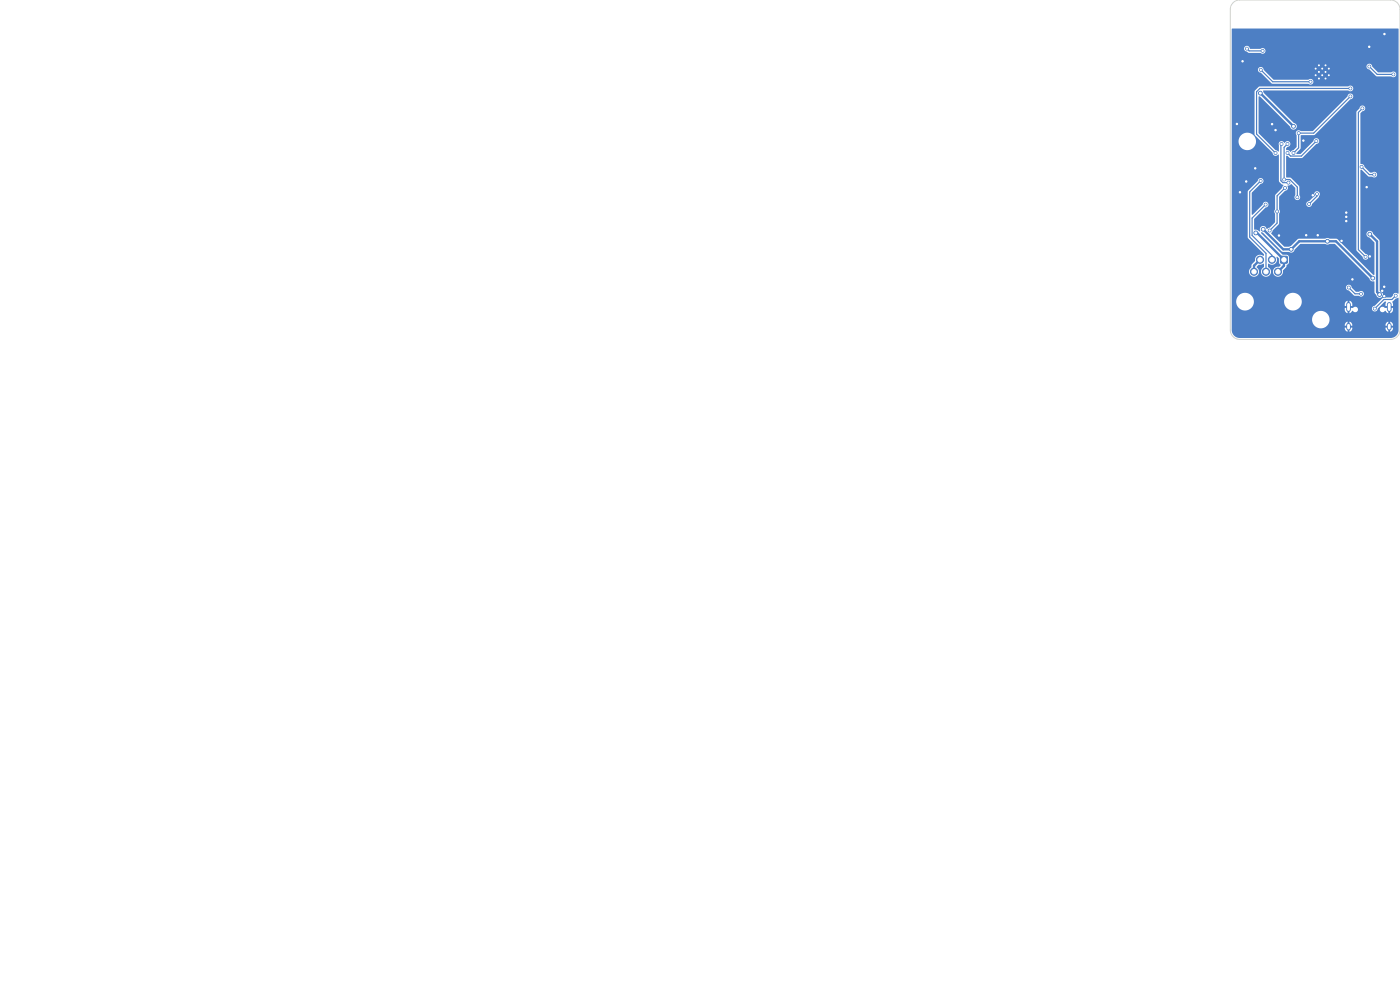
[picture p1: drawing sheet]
<svg xmlns="http://www.w3.org/2000/svg" width="297mm" height="210mm" viewBox="0 0 297 210" stroke-linecap="round" stroke-linejoin="round" font-family="sans-serif">
<g fill="#4d7fc4" stroke="#4d7fc4" stroke-width=".21">
<path d="M271.7 54.4h1.4v1.4h-1.4z"/>
<circle cx="271.1" cy="57.6" r=".76"/>
<circle cx="269.8" cy="55.1" r=".76"/>
<circle cx="268.6" cy="57.6" r=".76"/>
<circle cx="267.3" cy="55.1" r=".76"/>
<circle cx="266" cy="57.6" r=".76"/>
<circle cx="281.9" cy="14.6" r=".3"/>
<circle cx="281.9" cy="16" r=".3"/>
<circle cx="281.2" cy="13.9" r=".3"/>
<circle cx="281.2" cy="15.3" r=".3"/>
<circle cx="281.2" cy="16.7" r=".3"/>
<circle cx="280.5" cy="14.6" r=".3"/>
<circle cx="280.5" cy="16" r=".3"/>
<circle cx="279.8" cy="13.9" r=".3"/>
<circle cx="279.8" cy="15.3" r=".3"/>
<circle cx="279.8" cy="16.7" r=".3"/>
<circle cx="279.1" cy="14.6" r=".3"/>
<circle cx="279.1" cy="16" r=".3"/>
<circle cx="274.4" cy="26.8" r=".4"/>
<circle cx="267.4" cy="19.8" r=".4"/>
<circle cx="266.4" cy="49.4" r=".4"/>
<circle cx="267.4" cy="38.4" r=".3"/>
<circle cx="270.9" cy="44.9" r=".3"/>
<circle cx="269.4" cy="48.9" r=".3"/>
<circle cx="272.6" cy="39.9" r=".3"/>
<circle cx="268.5" cy="43.4" r=".3"/>
<circle cx="290.5" cy="14.1" r=".3"/>
<circle cx="295.6" cy="15.8" r=".3"/>
<circle cx="264.5" cy="10.3" r=".3"/>
<circle cx="267.9" cy="10.8" r=".3"/>
<circle cx="289.9" cy="39.7" r=".3"/>
<circle cx="293.7" cy="62.8" r=".3"/>
<circle cx="269.9" cy="26.3" r=".3"/>
<circle cx="263.1" cy="40.8" r=".3"/>
<circle cx="285.6" cy="46" r=".3"/>
<circle cx="285.6" cy="46.9" r=".3"/>
<circle cx="290.6" cy="54.4" r=".3"/>
<circle cx="276.5" cy="29.8" r=".3"/>
<circle cx="266.3" cy="35.7" r=".3"/>
<circle cx="286.9" cy="59.3" r=".3"/>
<circle cx="290.5" cy="9.9" r=".3"/>
<circle cx="284.6" cy="51.1" r=".3"/>
<circle cx="293.2" cy="61.7" r=".3"/>
<circle cx="262.4" cy="26.3" r=".3"/>
<circle cx="285.6" cy="45.1" r=".3"/>
<circle cx="278.5" cy="41.4" r=".3"/>
<circle cx="264.4" cy="38.5" r=".3"/>
<circle cx="293.7" cy="7.2" r=".3"/>
<circle cx="279.6" cy="49.9" r=".3"/>
<circle cx="270.6" cy="27.6" r=".3"/>
<circle cx="277.1" cy="49.9" r=".3"/>
<circle cx="271.3" cy="50" r=".3"/>
<circle cx="263.6" cy="13" r=".3"/>
<circle cx="293.7" cy="60.8" r=".3"/>
<circle cx="277.7" cy="43.3" r=".3"/>
<circle cx="279.4" cy="41.2" r=".3"/>
<circle cx="267.5" cy="14.8" r=".3"/>
<circle cx="278" cy="17.3" r=".3"/>
<circle cx="273.3" cy="38.7" r=".3"/>
<circle cx="271.9" cy="30.5" r=".3"/>
<circle cx="273.1" cy="32.4" r=".3"/>
<circle cx="279.3" cy="29.9" r=".3"/>
<circle cx="272.4" cy="38.1" r=".3"/>
<circle cx="273.1" cy="30.5" r=".3"/>
<circle cx="275.2" cy="41.8" r=".3"/>
<circle cx="286.5" cy="20.4" r=".3"/>
<circle cx="275.5" cy="28.2" r=".3"/>
<circle cx="274.4" cy="32.5" r=".3"/>
<circle cx="286.5" cy="18.8" r=".3"/>
<circle cx="270.6" cy="32.5" r=".3"/>
<circle cx="296.1" cy="62.7" r=".3"/>
<circle cx="291.7" cy="65.5" r=".3"/>
<circle cx="288.7" cy="62.3" r=".3"/>
<circle cx="286.1" cy="61" r=".3"/>
<circle cx="289" cy="23" r=".3"/>
<circle cx="289.7" cy="54.5" r=".3"/>
<circle cx="291.5" cy="37" r=".3"/>
<circle cx="288.8" cy="35.4" r=".3"/>
<circle cx="290.6" cy="49.7" r=".4"/>
<circle cx="292.7" cy="62.5" r=".4"/>
<circle cx="291.2" cy="59" r=".4"/>
<circle cx="268" cy="48.6" r=".4"/>
<circle cx="281.6" cy="51.2" r=".4"/>
<circle cx="273.9" cy="52.9" r=".4"/>
</g>
<path d="M286.1 64.6v1.1M286.1 69v.6M294.7 64.6v1.1M294.7 69v.6" fill="none" stroke="#4d7fc4" stroke-width="1"/>
<path d="M267.4 19.8l7 7M266.4 49.4h.3l5.7 5.7v1.3l-1.3 1.2M267.3 55.1l-1.3 1.3v1.2M268 48.6l4.2 4.3h1.7l1.7-1.7h7.8l7.8 7.8M290.6 49.7l1.5 1.5v10.7l.6 .6" fill="none" stroke="#4d7fc4" stroke-width=".5"/>
<g fill="none" stroke="#4d7fc4" stroke-width=".25">
<path d="M264.5 10.3l.5 .5h2.9M267.5 14.8l2.5 2.5h8M286.5 18.8h-19.2l-.7 .7v8.9l4 4.1M290.5 14.1l1.7 1.7h3.4M267.4 38.4l-2.3 2.3v9.6l3.5 3.4v3.9M271.9 30.5l-.2 .2v7.6l.5 .4h1.1M272.6 39.9l-1.7 1.6v5.8l-1.5 1.6M273.1 30.5l-.7 .8v6.8h1.2l1.6 1.6v2.1M279.3 29.9l-3.2 3.2h-2.3l-.7-.7M286.5 20.4l-7.8 7.8h-3.2v3.2l-1.1 1.1M288.8 35.4l1.7 1.6h1M289 23l-.8 .8v29.2l1.5 1.5"/>
<path d="M268.5 43.4l-2.9 2.9v3.6l4.2 4.3v.9M279.4 41.2h.1M279.4 41.2v.4l-1.7 1.7M286.1 61l1.4 1.3h1.2M296.1 62.7l-.8 .8h-1.7l-1.9 2"/>
</g>
<path d="M261.4 6.1h35.2l.1 .1v4.5h-28.2l-.1-.1a.65 .65 0 0 0-1-.2h-2.2a.63 .63 0 0 0-.6-.7 .63 .63 0 0 0-.7 .6 .63 .63 0 0 0 .7 .7l.3 .2 2.6 .1a.6 .6 0 0 0 .7 0 .6 .6 0 0 0 .3-.6h28.2v5h-.5v-.2a.65 .65 0 0 0-1.1-.1h-2.7l-1.3-1.2a.62 .62 0 0 0-.6-.7 .62 .62 0 0 0-.6 .6 .62 .62 0 0 0 .6 .7l1.5 1.4h3.2a.6 .6 0 0 0 .7 .1 .6 .6 0 0 0 .3-.6h.5v1.6h-18.1v-.2a.65 .65 0 0 0-1.1-.2h-7.3l-2.1-2.1a.62 .62 0 0 0-.6-.6 .62 .62 0 0 0-.6 .6 .62 .62 0 0 0 .6 .6l2.4 2.4h7.7a.6 .6 0 0 0 .7 .1 .6 .6 0 0 0 .3-.6h18.1v19.7h-4.6v-.2a.65 .65 0 0 0-1-.2h-.5l-1.2-1.3a.84 .84 0 0 0-.8-.6v-10.6l.4-.5a.62 .62 0 0 0 .6-.6 .62 .62 0 0 0-.6-.6 .62 .62 0 0 0-.6 .6l-.7 .8v17.3h-7.7a.64 .64 0 0 0-.9-.4 .64 .64 0 0 0-.3 .9l-1.1 1.1a.62 .62 0 0 0-.6 .6 .62 .62 0 0 0 .7 .6 .62 .62 0 0 0 .6-.6l1.3-1.4 .3-.8h7.7v11.9l1.4 1.5a.62 .62 0 0 0 .6 .6 .62 .62 0 0 0 .6-.6 .62 .62 0 0 0-.6-.7l-1.1-1.1v-16.6l.3-.1 1.4 1.4 .9 .1a.6 .6 0 0 0 .6 .1 .6 .6 0 0 0 .3-.6h4.6v25.2l-.1 .1a.62 .62 0 0 0-1.1 .3h-2.1l-.2-.6-.5-.3v-10.6l-1.4-1.5a.72 .72 0 0 0-.7-.6 .72 .72 0 0 0-.7 .7 .72 .72 0 0 0 .6 .7l1.1 1.1-.1 6.8h-.2l-7.7-7.6-1.5-.1-.4-.1-.6 .1h-5.5l-1.7 1.6-.5 .1h-1l-2.7-2.8 .3-.6 1.3-1.4 .1-2.2 .1-.4-.1-.5v-2.7l1.3-1.2a.67 .67 0 0 0 .4-1.1l.9-.4 .8 .8v1.6a.62 .62 0 0 0 0 .9 .62 .62 0 0 0 .9 0 .62 .62 0 0 0-.1-.9v-2l-1.7-1.7-1-.1-.1-4.5h.3l.6 .4h2.5l3-3a.62 .62 0 0 0 .7-.6 .62 .62 0 0 0-.7-.6 .62 .62 0 0 0-.6 .7l-2.7 2.7-.9-.1 .9-1.2 .1-2.7 3-.1 7.4-7.5a.62 .62 0 0 0 .7-.6 .62 .62 0 0 0-.6-.7 .62 .62 0 0 0-.7 .7l-7.3 7.3h-2.5a.64 .64 0 0 0-.9 0 .64 .64 0 0 0 0 .9l-.1 2.5-1.2 1-.4-.3-.5-.1-.1-.3 .3-.3a.63 .63 0 0 0 .5-1 .63 .63 0 0 0-1.1 .1 .65 .65 0 0 0-.8-.3 .65 .65 0 0 0-.4 .8l-.1 1.4-.6-.4-3.6-3.5v-7.8h.3l6.4 6.3a.72 .72 0 0 0 .7 .7 .72 .72 0 0 0 .7-.7 .72 .72 0 0 0-.6-.7l-6.4-6.4-.1-.5h18a.62 .62 0 0 0 .9 0 .62 .62 0 0 0 0-.9 .62 .62 0 0 0-.9 0l-18.9 .1-1 1v9.1l1.3 1.4h-.9l-.1-.3a1.85 1.85 0 0 0-3-1 1.85 1.85 0 0 0 .5 3.1 1.85 1.85 0 0 0 2.6-1.8h.9l2.6 2.5a.72 .72 0 0 0 .5 .6 .72 .72 0 0 0 .7-.2l.1 5.6 1 .9-.3 .6-1.5 1.6v2.9l-.2 .4 .2 .5v1.8l-1.1 1.2-.6 .3a.76 .76 0 0 0-1.1-.6 .76 .76 0 0 0-.4 1.1l-1.2-.4v-2.2l2.4-2.5a.62 .62 0 0 0 .6-.6 .62 .62 0 0 0-.6-.6 .62 .62 0 0 0-.6 .6l-2.2 2.1h-.1l-.1-4.6 1.9-1.9a.62 .62 0 0 0 .7-.6 .62 .62 0 0 0-.7-.6 .62 .62 0 0 0-.6 .6l-2.1 2.2v9.7l3.4 3.6-.1 .4a1.13 1.13 0 0 0-1.3-.1 1.13 1.13 0 0 0-.5 1.2l-.7 .8v.5a1.09 1.09 0 0 0-.2 1.7 1.09 1.09 0 0 0 1.7-.1 1.09 1.09 0 0 0-.4-1.7l.4-.4 1-.3 .1 .1v.6a1.07 1.07 0 0 0-.6 1.3 1.07 1.07 0 0 0 1.3 .7 1.07 1.07 0 0 0 .8-1.3l-.6-.6v-.7l.1-.1a1.12 1.12 0 0 0 1.4 0 1.12 1.12 0 0 0 .3-1.4h.2l.3 .3v.9l.4 .5-.3 .4a1.08 1.08 0 0 0-1.3 1 1.08 1.08 0 0 0 1.2 1.1 1.08 1.08 0 0 0 .9-1.4l.6-.6 .2-.5 .4-.5v-1.4l-.4-.2-.9-.1-4.6-4.5v-.2l.4 .1 4 3.9 1.7 .2a.73 .73 0 0 0 1-.6l1.3-1.2h5.2l.4 .2 1.7-.2 7.3 7.4 .1 .2a.8 .8 0 0 0 .9 .4l.2 2.5h-2.4v-.1a.65 .65 0 0 0-1-.2h-.7l-.8-.9a.62 .62 0 0 0-.6-.6 .62 .62 0 0 0-.7 .6 .62 .62 0 0 0 .7 .6l1.1 1.1 1 .1a.61 .61 0 0 0 .7 0 .61 .61 0 0 0 .3-.6h2.4l.3 .3a.72 .72 0 0 0 .7 .7 .72 .72 0 0 0 .7-.6h2.1l-.4 .5-1.8 .1-1.7 1.7a.6 .6 0 0 0-.5 .7h-3l-.1-.2a.58 .58 0 0 0-1-.1h-.6v-.4h.5v-.4l-.2-.4-.4-.3v.5h-.4v-.5l-9.7 .1a1.88 1.88 0 0 0-1.9-1.8 1.88 1.88 0 0 0-1.9 1.8h-6.4v-.3a1.88 1.88 0 0 0-3-1.1 1.88 1.88 0 0 0 .4 3.2 1.88 1.88 0 0 0 2.6-1.8h6.4v.2a1.88 1.88 0 0 0 2 1.8 1.88 1.88 0 0 0 1.8-2h9.5l-.4 .4v.6h.5v.4h-.5a.89 .89 0 0 0 .6 1.1v-.5h.4v.5l.7-.5a.59 .59 0 0 0 .7 .3 .59 .59 0 0 0 .4-.6h3v.1a.63 .63 0 0 0 .7 .3 .63 .63 0 0 0 .5-.6l1.5-1.4 .3 .1-.2 .8h.5v.4h-.5a.64 .64 0 0 0-.9-.2 .64 .64 0 0 0-.2 .9 .79 .79 0 0 0 1.1-.1l.6 .5v-.5h.4v.5a.89 .89 0 0 0 .6-1.1h-.5v-.4h.5l-.1-.9 .7-.7 .5-.1 .1 4.5h-14.6a1.85 1.85 0 0 0-2.9-1.5 1.85 1.85 0 0 0 0 3.2 1.85 1.85 0 0 0 2.9-1.5v-.2h14.6v1.2h-1.2l-.2-.4-.4-.3v.6h-.4v-.6l-.4 .3-.2 .4h-7l-.2-.4-.4-.3v.6h-.4v-.6a.8 .8 0 0 0-.6 .9h.5v.4h-.5l.2 .6 .4 .3v-.6h.4v.6a.8 .8 0 0 0 .6-.9h-.5v-.4h.5v-.2h7v.2h.5v.4h-.5l.2 .6 .4 .3v-.6h.4v.6a.8 .8 0 0 0 .6-.9h-.5v-.4h.5v-.2h1.2v1.1a1.7 1.7 0 0 1-1.7 1.7h-32a1.7 1.7 0 0 1-1.7-1.7z" fill="#4d7fc4"/>
<path d="M261.6 .6l.6-.4 .8-.2h32a2 2 0 0 1 2 2v68a2 2 0 0 1-2 2h-32a2 2 0 0 1-2-2v-68l.1-.7z" fill="none" stroke="#d0d2cd" stroke-width=".21"/>
<g fill="#fff" stroke="#fff" stroke-width=".21">
<circle cx="274.4" cy="26.8" r=".2"/>
<circle cx="267.4" cy="19.8" r=".2"/>
<circle cx="266.4" cy="49.4" r=".2"/>
<circle cx="267.4" cy="38.4" r=".15"/>
<circle cx="270.9" cy="44.9" r=".15"/>
<circle cx="269.4" cy="48.9" r=".15"/>
<circle cx="272.6" cy="39.9" r=".15"/>
<circle cx="268.5" cy="43.4" r=".15"/>
<circle cx="290.5" cy="14.1" r=".15"/>
<circle cx="295.6" cy="15.8" r=".15"/>
<circle cx="264.5" cy="10.3" r=".15"/>
<circle cx="267.9" cy="10.8" r=".15"/>
<circle cx="289.9" cy="39.7" r=".15"/>
<circle cx="293.7" cy="62.8" r=".15"/>
<circle cx="269.9" cy="26.3" r=".15"/>
<circle cx="263.1" cy="40.8" r=".15"/>
<circle cx="285.6" cy="46" r=".15"/>
<circle cx="285.6" cy="46.9" r=".15"/>
<circle cx="290.6" cy="54.4" r=".15"/>
<circle cx="276.5" cy="29.8" r=".15"/>
<circle cx="266.3" cy="35.7" r=".15"/>
<circle cx="286.9" cy="59.3" r=".15"/>
<circle cx="290.5" cy="9.9" r=".15"/>
<circle cx="284.6" cy="51.1" r=".15"/>
<circle cx="293.2" cy="61.7" r=".15"/>
<circle cx="262.4" cy="26.3" r=".15"/>
<circle cx="285.6" cy="45.1" r=".15"/>
<circle cx="278.5" cy="41.4" r=".15"/>
<circle cx="264.4" cy="38.5" r=".15"/>
<circle cx="293.7" cy="7.2" r=".15"/>
<circle cx="279.6" cy="49.9" r=".15"/>
<circle cx="270.6" cy="27.6" r=".15"/>
<circle cx="277.1" cy="49.9" r=".15"/>
<circle cx="271.3" cy="50" r=".15"/>
<circle cx="263.6" cy="13" r=".15"/>
<circle cx="293.7" cy="60.8" r=".15"/>
<circle cx="277.7" cy="43.3" r=".15"/>
<circle cx="279.4" cy="41.2" r=".15"/>
<circle cx="267.5" cy="14.8" r=".15"/>
<circle cx="278" cy="17.3" r=".15"/>
<circle cx="273.3" cy="38.7" r=".15"/>
<circle cx="271.9" cy="30.5" r=".15"/>
<circle cx="273.1" cy="32.4" r=".15"/>
<circle cx="279.3" cy="29.9" r=".15"/>
<circle cx="272.4" cy="38.1" r=".15"/>
<circle cx="273.1" cy="30.5" r=".15"/>
<circle cx="275.2" cy="41.8" r=".15"/>
<circle cx="286.5" cy="20.4" r=".15"/>
<circle cx="275.5" cy="28.2" r=".15"/>
<circle cx="274.4" cy="32.5" r=".15"/>
<circle cx="286.5" cy="18.8" r=".15"/>
<circle cx="270.6" cy="32.5" r=".15"/>
<circle cx="296.1" cy="62.7" r=".15"/>
<circle cx="291.7" cy="65.5" r=".15"/>
<circle cx="288.7" cy="62.3" r=".15"/>
<circle cx="286.1" cy="61" r=".15"/>
<circle cx="289" cy="23" r=".15"/>
<circle cx="289.7" cy="54.5" r=".15"/>
<circle cx="291.5" cy="37" r=".15"/>
<circle cx="288.8" cy="35.4" r=".15"/>
<circle cx="290.6" cy="49.7" r=".2"/>
<circle cx="292.7" cy="62.5" r=".2"/>
<circle cx="291.2" cy="59" r=".2"/>
<circle cx="268" cy="48.6" r=".2"/>
<circle cx="281.6" cy="51.2" r=".2"/>
<circle cx="273.9" cy="52.9" r=".2"/>
<circle cx="280.2" cy="67.8" r="1.6"/>
<circle cx="264.1" cy="64" r="1.63"/>
<circle cx="274.3" cy="64" r="1.63"/>
<circle cx="272.4" cy="55.1" r=".46"/>
<circle cx="271.1" cy="57.6" r=".46"/>
<circle cx="269.8" cy="55.1" r=".46"/>
<circle cx="268.6" cy="57.6" r=".46"/>
<circle cx="267.3" cy="55.1" r=".46"/>
<circle cx="266" cy="57.6" r=".46"/>
<circle cx="264.6" cy="30" r="1.6"/>
<circle cx="293.3" cy="65.7" r=".33"/>
<circle cx="287.5" cy="65.7" r=".32"/>
<circle cx="281.9" cy="14.6" r=".1"/>
<circle cx="281.9" cy="16" r=".1"/>
<circle cx="281.2" cy="13.9" r=".1"/>
<circle cx="281.2" cy="15.3" r=".1"/>
<circle cx="281.2" cy="16.7" r=".1"/>
<circle cx="280.5" cy="14.6" r=".1"/>
<circle cx="280.5" cy="16" r=".1"/>
<circle cx="279.8" cy="13.9" r=".1"/>
<circle cx="279.8" cy="15.3" r=".1"/>
<circle cx="279.8" cy="16.7" r=".1"/>
<circle cx="279.1" cy="14.6" r=".1"/>
<circle cx="279.1" cy="16" r=".1"/>
</g>
<path d="M286.1 64.6v1.1M286.1 69v.6M294.7 64.6v1.1M294.7 69v.6" fill="none" stroke="#fff" stroke-width=".6"/>
</svg>
